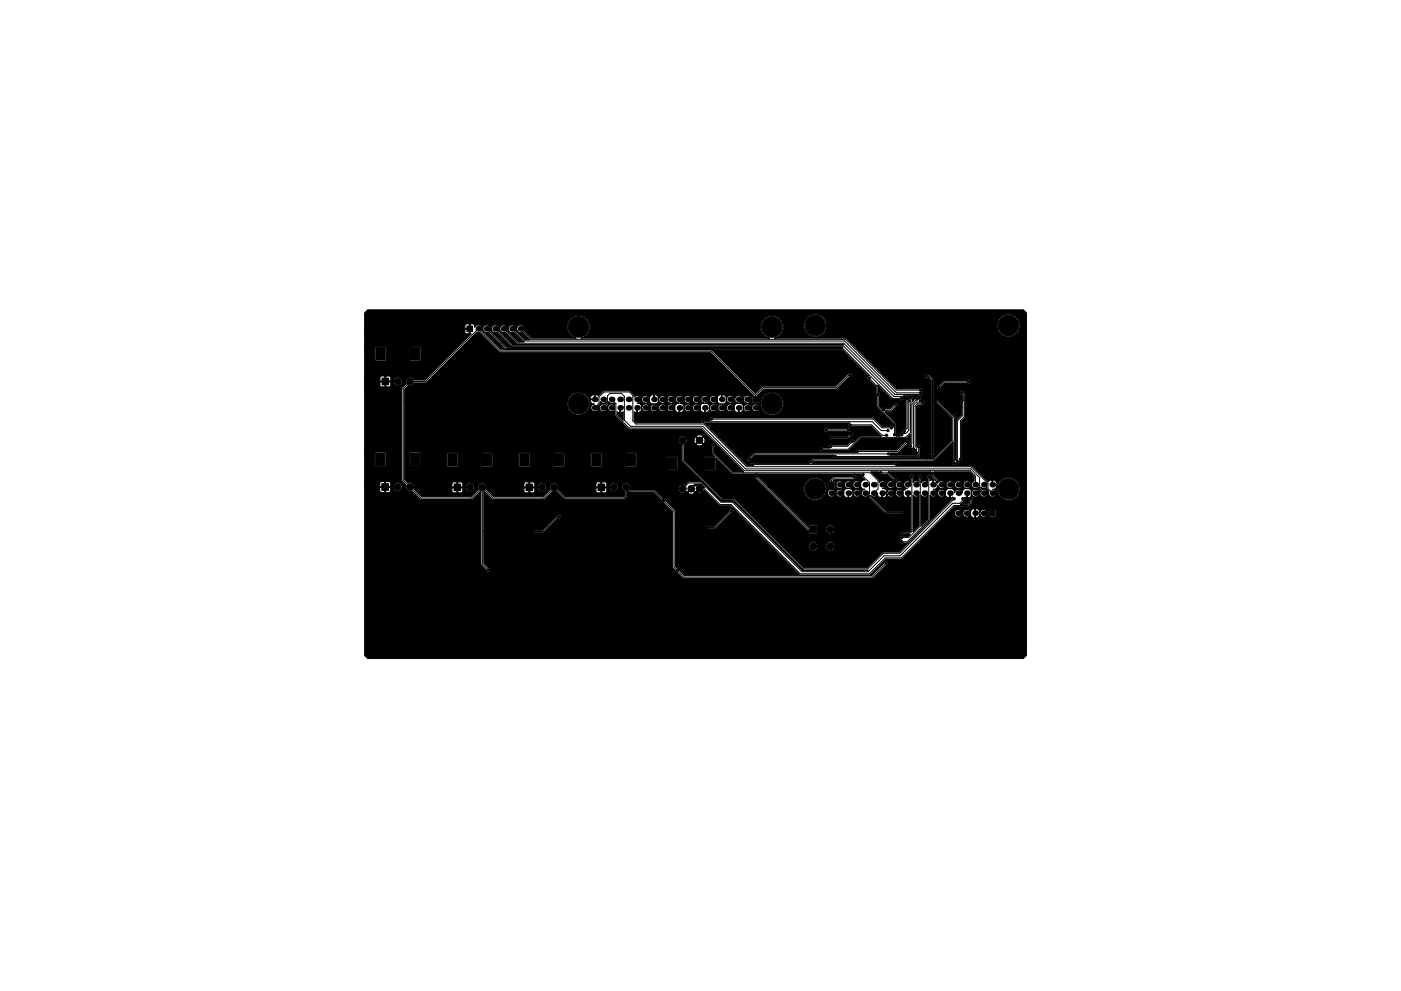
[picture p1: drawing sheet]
<svg xmlns="http://www.w3.org/2000/svg" width="420mm" height="297mm" viewBox="0 0 420 297" stroke-linecap="round" stroke-linejoin="round" font-family="sans-serif">
<g fill="#000" stroke="#000" stroke-width=".3">
<path d="M140 97.7h1.7v1.7h-1.7zM109.3 93.8l1-.9h196.6l.9 .9v102.7l-.9 .9h-196.6l-1-.9v-50.2h4.6v.8l.5 .5 1-.1v-1.4h.2l.2 1.5 1.1-.1 .2-.4v-.8l-.1-.2-7.7 .2v-1.4h4.6l.1 1h1.4v-1.4h.2v1.4l2.4-.2v.5a1.3 1.3 0 0 0 2 .9 1.3 1.3 0 0 0 0-2.2 1.3 1.3 0 0 0-2 .8h-.9v-.8l-.5-.5-1 .1-1.2-.1-.5 .5h-4.6v-9.1h3.1v3.8l.1 .2h3l.2-.2v-3.8l-.1-.3-6.3 .3v-19.3h11.2v27.4l1.3 1.5a1.27 1.27 0 0 0 .3 1.5 1.27 1.27 0 0 0 1.4 .2l2.8 2.6h15.1l2.8-2.4v21.7l1.7 2a.63 .63 0 0 0 .7 .5 .63 .63 0 0 0 .5-.7 .63 .63 0 0 0-.6-.6l-1.4-1.3v-9.7h14.9l.1 .5 .4 .2 .6-.2h1.8l4.4-4.3a.65 .65 0 0 0 1-.1 .65 .65 0 0 0-.2-.9 .65 .65 0 0 0-.9 .2l-4.5 4.4h-1.6l-.6-.3-.5 .5h-14.9v-11.9l2.8 2.5h15.1l2.7-2.6h1.2l2.5 2.4h17.8l1-.8v-1.5l.3-.1 .3 .2h7.1l2.5 2.5 .1 .5 .5 .2 2.7 2.8v16.6l.8 1.3 2.6 2.1h56.5l4.2-4a.63 .63 0 0 0 .6-.6 .63 .63 0 0 0-.6-.7 .63 .63 0 0 0-.6 .7l-3.8 3.8h-56.1l-1.6-1.6-.1-.4-1-.7v-11.9h9.4l.1 .5 .4 .2 .6-.2h1.4l4.8-4.9h.3a.63 .63 0 0 0 .5-.7 .63 .63 0 0 0-.8-.5 .63 .63 0 0 0-.5 .7l-4.6 4.7h-1.1l-.6-.3-.5 .5h-9.4v-5l-3-3-.2-.5-.5-.1-2.6-2.6-7.3-.1a1.3 1.3 0 0 0-.6-1.8 1.3 1.3 0 0 0-1.8 .7 1.3 1.3 0 0 0 .9 1.7v1.2l-.4 .4h-17.6l-2.1-2.2 .1-.3h11.2v.8l.5 .5 1-.1v-1.4h.3l.1 1.5 1.1-.1 .3-.4v-.8l-.2-.2-14.3 .1a1.25 1.25 0 0 0-.6-1.3h11.8l.2 1h1.3v-1.4h.3v1.4l2.3-.2a1.3 1.3 0 0 0 1.5 1.6 1.3 1.3 0 0 0 .9-2 1.3 1.3 0 0 0-2.2 0l-.2 .4h-.9l.1-.8-.5-.5-1 .1-1.3-.1-.5 .5h-11.8a1.28 1.28 0 0 0-1.5 .1 1.28 1.28 0 0 0-.3 1.5l-2.3 2.3h-14.7l-2.3-2.3 .1-.2h11.2v.8l.5 .5 1-.1v-1.4h.3l.1 1.5 1.1-.1 .3-.4v-.8l-.2-.2-14.3 .2a1.25 1.25 0 0 0-.6-1.4h11.8l.2 1h1.3v-1.4h.3v1.4l2.3-.2a1.3 1.3 0 0 0 1.6 1.6 1.3 1.3 0 0 0 .8-2 1.3 1.3 0 0 0-2.2 0l-.2 .4h-.8v-.8l-.5-.5-1 .1-1.3-.1-.5 .5h-11.8a1.28 1.28 0 0 0-1.5 .1 1.28 1.28 0 0 0-.3 1.5l-2.2 2.3h-14.8l-2.3-2.4v-.1h11.3v.8l.5 .5 1-.1v-1.4h.3l.1 1.5 1.1-.1 .3-.4v-.8l-.2-.2-14.4 .2a1.21 1.21 0 0 0-.4-1.4h11.7l.2 1h1.3v-1.4h.3v1.4l2.3-.2a1.3 1.3 0 0 0 1.6 1.6 1.3 1.3 0 0 0 .8-2 1.3 1.3 0 0 0-2.2 0l-.2 .4h-.8v-.8l-.5-.5-1 .1-1.3-.1-.5 .5-13-.2-1.1-1.1v-7.9h1.4v3.8l.3 .2h3v-3.9h7.9v3.8l.3 .2h3l.1-4h7v3.8l.3 .2h3l.1-4h7.8v3.8l.3 .2h3l.1-4h7v3.8l.3 .2h3l.1-4h7.8v3.8l.3 .2h3l.1-4h7v3.8l.2 .2h3.1l.1-2.7h8.9v3.6l.3 .3 3-.1 .1-3.8-.3-.3h-2.8l-.3 .3h-8.9v-1.3l-.3-.3h-2.8l-.3 .3h-7l-.3-.3h-2.8l-.3 .3h-7.8l-.3-.3h-2.8l-.3 .3h-7l-.3-.3h-2.8l-.3 .3h-7.8l-.3-.3h-2.8l-.3 .3h-7l-.3-.3h-2.8l-.3 .3h-7.9l-.3-.4h-2.7l-.3 .3h-1.4v-4.1h82.1a1.57 1.57 0 0 0 .9 1.7l.1 4.9 11.8 11.7 3.7 .1 20.7 20.7 19.6 .1-19.7 .1-20.7-20.7-3.5-.1-5.8-5.8h-4.1l-1 .9a1.32 1.32 0 0 0-2 1 1.32 1.32 0 0 0 1.8 1.3h1l.1 .3a1.26 1.26 0 0 0 1.9-.3l-1-.9-1 .9h-1l.5-.3 .3 .2 2.2-2.2-.1-.2h2.1l1 1.1-.3-.1a1.28 1.28 0 0 0-1-.9 1.28 1.28 0 0 0-1.3 .5l-.3-.2-.9 1 .9 1 .3-.2a1.31 1.31 0 0 0 1.3 .5 1.31 1.31 0 0 0 1-1l4.8 4.8h3.3l20.9 20.8 20.9-.1 4.7-4.7 5-.1 13.6-13.7h2l.1 .5a1.16 1.16 0 0 0 1.3 .6 1.16 1.16 0 0 0 .9-1.1h.3l.1 .5a1.21 1.21 0 0 0 1.2 .7 1.21 1.21 0 0 0 1-1 .99 .99 0 0 0 1.2 1.2v-2.7h.3v2.7l.2 .1a1.12 1.12 0 0 0 1-1.3 1.17 1.17 0 0 0 1.6 .9 1.17 1.17 0 0 0 .4-1.9h.6v1.7l.2 .2 1.8 .1 .2-.2 .1-1.8-.2-.3h-1.8l-.3 .3h-.6a1.21 1.21 0 0 0-2 .7 1.07 1.07 0 0 0-1.5-1.2 1.08 1.08 0 0 0-1.3 1v.2a1.14 1.14 0 0 0-1.2-1 1.14 1.14 0 0 0-1 1.1h-.3l-.1-.4a1.16 1.16 0 0 0-1.2-.7 1.16 1.16 0 0 0-1 1.1h-2l2-1.9h4.2l1.1-1.1 .4-1.5-.3-.4-.6-.1 .4-.6-.1-.3a1.19 1.19 0 0 0 1.8 .9 1.19 1.19 0 0 0 0-2 1.19 1.19 0 0 0-1.8 .9 .99 .99 0 0 0-1.2-1.2 1.17 1.17 0 0 0 1.1-1.5 1.17 1.17 0 0 0-1.7-.7 1.17 1.17 0 0 0-.3 1.8l.7 .4-.3-.1a1.12 1.12 0 0 0-.9 1.3 1.24 1.24 0 0 0-1.3-1 1.24 1.24 0 0 0-1.2 1 .99 .99 0 0 0-1.2-1.2l.7-.4 .3-.8h.3a1.15 1.15 0 0 0 1.6 1 1.15 1.15 0 0 0 .4-1.8 1.15 1.15 0 0 0-1.9 .3l-.1 .5h-.3a1.17 1.17 0 0 0-1.1-1.1 1.17 1.17 0 0 0-1.2 1.1 1.17 1.17 0 0 0 1.1 1.2 1.08 1.08 0 0 0-1.3 1v.2a1.14 1.14 0 0 0-1.8-.9 1.14 1.14 0 0 0 0 2 1.14 1.14 0 0 0 1.8-.9v.3a1.08 1.08 0 0 0 1.3 .9v-1.4h.2v1.4l.3 .2 .5-.3-.3 .6-15.8 15.9h-4.9l-4.7 4.7h-19l-6.7-6.7h8.1v.5a1.36 1.36 0 0 0 1.6 1.1 1.36 1.36 0 0 0 1.1-1.6h2.4v.5a1.36 1.36 0 0 0 2.1 .9 1.36 1.36 0 0 0 0-2.3 1.36 1.36 0 0 0-2.1 .9h-2.4l-.2-.5a1.36 1.36 0 0 0-1.4-.6 1.36 1.36 0 0 0-1.1 1.1h-8.1l-14-14-3.7-.1-6.8-6.8h16.3l.1 .5 16.2 16 .1 .8 2.4 .1 .2-1.6h2.4a1.36 1.36 0 0 0 1.6 1.6 1.36 1.36 0 0 0 .9-2.1 1.36 1.36 0 0 0-2.3 0l-.2 .5h-2.4l-.2-1.1h-2.2l-.2 .2-.1 .6-12.1-12.2h10.7v1.3a3.4 3.4 0 0 0 3 2.8 3.4 3.4 0 0 0 3.5-2.2h.6l.1 .5a1.16 1.16 0 0 0 1.3 .6 1.16 1.16 0 0 0 .9-1.1h.2l.1 .5a1.21 1.21 0 0 0 1.3 .6 1.21 1.21 0 0 0 1-1 .99 .99 0 0 0 1.2 1.2v-1.4h.2v1.4l.3 .2a1.12 1.12 0 0 0 .9-1.4 1.19 1.19 0 0 0 1.9 .9 1.19 1.19 0 0 0 0-2 1.19 1.19 0 0 0-1.9 .9 .99 .99 0 0 0-1.2-1.2 1.17 1.17 0 0 0 1.1-1.5 1.17 1.17 0 0 0-1.7-.7 1.17 1.17 0 0 0-.3 1.8l.7 .4-.2-.1a1.12 1.12 0 0 0-1 1.3 1.19 1.19 0 0 0-1.2-1 1.19 1.19 0 0 0-1.2 1.1h-.2l-.1-.4a1.16 1.16 0 0 0-1.3-.7 1.16 1.16 0 0 0-.9 1.1h-.6l.2-.6v-1.3l-.7-1.5h1.1v1.7l.2 .3h1.9l.2-1.1h.2a1.15 1.15 0 0 0 1.6 1 1.15 1.15 0 0 0 .4-1.8 1.15 1.15 0 0 0-1.9 .3l-.1 .5h-.2v-1l-.6-.2 .5-.4 5.7-.1a.8 .8 0 0 0 .7-.5 .8 .8 0 0 0-.1-.9h-.7l-.3 .6h-5.6l-1.2 1.3-.5 .1-.2 .2h-1.1l-.7-.7a3.4 3.4 0 0 0-5.3 2.2h-10.7l-3-3a.63 .63 0 0 0-.4-.8 .63 .63 0 0 0-.8 .5h-16.3l-4.8-4.7v-4.7l3.7-.1 .1 .3a1.26 1.26 0 0 0 1.9-.3l-1-.9-1 .9h-3.5l.6-.4 .2-1h2l.1 .7 .4 .6 1-1h.4l.9 1 .3-.1a1.26 1.26 0 0 0-.3-1.9l-.9 1h-.4l-1-1-.2 .1-.3 .6h-2l-.8-.9h3.5l1 1 1-1a1.17 1.17 0 0 0-2 0l-3.8-.1a1.3 1.3 0 0 0-1.5 1h-82.1v-11.4h48.7v1.4a3.4 3.4 0 0 0 4.6 2.5 3.4 3.4 0 0 0 1.8-4.9h.4l.1 .3h1.2v-1.2a1.08 1.08 0 0 0-1.3 .9h-.4l-.1-.2a3.4 3.4 0 0 0-3.6-1.5 3.4 3.4 0 0 0-2.7 2.7h-48.7v-3.7l1.1-1.1a1.23 1.23 0 0 0 1.8-.7l3.6-.2 15.1-15h.9l6.2 6.1h63.1l12.8 12.9-.5 .1 .1 2.1h1.9l.3-.5h.3a3.4 3.4 0 0 0 4.1 4.1 3.4 3.4 0 0 0 2.2-5.3 3.4 3.4 0 0 0-5.8 0l-.5 1.2h-.3l-.1-1.6-.6-.1 2-2h21.8l3.6-3.6a.65 .65 0 0 0 .9-.2 .65 .65 0 0 0-.1-.8 .65 .65 0 0 0-.9 .1l-3.8 3.7h-21.7l-2.3 2.1-13.1-13-63.2-.1-5.8-5.8 .1-.4h.2l.1 .4a1.82 1.82 0 0 0 1.7 .7l5.3 5.1h100.7l7.9 7.9a.63 .63 0 0 0-.5 .8 .63 .63 0 0 0 .8 .5l1.8 1.8v2l.3 .9v3.2l5 5.1v1l-.4-.4-.7 .3h-2.1l-2.8-2.6h-48a.63 .63 0 0 0-.9-.2 .63 .63 0 0 0-.1 .9h-1.6l-.1-.1a.63 .63 0 0 0-.8 0 .63 .63 0 0 0-.1 .8h-19.4l-.8-.7v-2.6l.6 .3 .2-.1v-1.5h.3v1.5l.2 .1a1.12 1.12 0 0 0 1-1.3 1.19 1.19 0 0 0 1.8 .9 1.19 1.19 0 0 0 0-2.1 1.19 1.19 0 0 0-1.8 .9 .99 .99 0 0 0-1.2-1.2l.7-.4 .3-.8h.2a1.19 1.19 0 0 0 1.2 1.1 1.19 1.19 0 0 0 1.2-1 .99 .99 0 0 0 1.2 1.2 1.17 1.17 0 0 0-1.1 1.2 1.17 1.17 0 0 0 1.2 1.2 1.17 1.17 0 0 0 1.2-1.2h.2l.1 .5a1.16 1.16 0 0 0 1.3 .7 1.16 1.16 0 0 0 .9-1.2h.3l.1 .5a1.21 1.21 0 0 0 1.2 .7 1.21 1.21 0 0 0 1-1 .99 .99 0 0 0 1.2 1.2v-1.5h.3v1.5l.2 .1a1.12 1.12 0 0 0 1-1.3 1.19 1.19 0 0 0 1.2 1 1.19 1.19 0 0 0 1.2-1.2h.2l.1 .5a1.21 1.21 0 0 0 1.2 .7 1.21 1.21 0 0 0 1.1-1 .99 .99 0 0 0 1.2 1.2l-.1-1.5h.3v1.5l.2 .1a1.12 1.12 0 0 0 1-1.3 1.19 1.19 0 0 0 1.8 .9 1.19 1.19 0 0 0 0-2.1 1.19 1.19 0 0 0-1.8 .9 .99 .99 0 0 0-1.2-1.2l.7-.4 .3-.8h.3a1.19 1.19 0 0 0 1.1 1.1 1.19 1.19 0 0 0 1.2-1 .99 .99 0 0 0 1.2 1.2 1.17 1.17 0 0 0-1 1.2 1.17 1.17 0 0 0 1.1 1.2 1.17 1.17 0 0 0 1.2-1.2h.2l.1 .5a1.21 1.21 0 0 0 1.3 .7 1.21 1.21 0 0 0 1-1 .99 .99 0 0 0 1.2 1.2v-1.5h.3v1.5l.2 .1a1.12 1.12 0 0 0 1-1.3 1.19 1.19 0 0 0 1.2 1 1.19 1.19 0 0 0 1.1-1.2h.3l.1 .5a1.15 1.15 0 0 0 1.8 .4 1.15 1.15 0 0 0-.3-1.9 1.15 1.15 0 0 0-1.6 1h-.3l-.1-.4a1.21 1.21 0 0 0-1.2-.7 1.21 1.21 0 0 0-1 1 .99 .99 0 0 0-1.2-1.2l.7-.4 .3-.8h.2a1.15 1.15 0 0 0 1.6 1.1 1.15 1.15 0 0 0 .4-1.9 1.15 1.15 0 0 0-1.9 .4l-.1 .4h-.2a1.17 1.17 0 0 0-1.2-1.1 1.17 1.17 0 0 0-1.2 1.1 1.17 1.17 0 0 0 1.1 1.2 1.08 1.08 0 0 0-1.3 1v.2a1.14 1.14 0 0 0-1.2-1 1.14 1.14 0 0 0-1.1 1.1h-.2l-.3-.8-.7-.4a1.08 1.08 0 0 0 1.3-.9v-.3a1.14 1.14 0 0 0 1.7 .9 1.14 1.14 0 0 0 0-2 1.14 1.14 0 0 0-1.7 .9v-.3a1.08 1.08 0 0 0-1.3-.9v1.4l-.3 .1v-1.5l-.2-.1a1.12 1.12 0 0 0-1 1.3 1.19 1.19 0 0 0-1.2-1 1.19 1.19 0 0 0-1.1 1.1h-.3l-.1-.4a1.18 1.18 0 0 0-2-.2 1.18 1.18 0 0 0 .9 1.8 1.08 1.08 0 0 0-1.4 1l.1 .2a1.14 1.14 0 0 0-1.2-1 1.14 1.14 0 0 0-1.1 1.1h-.2l-.1-.4a1.21 1.21 0 0 0-1.3-.7 1.21 1.21 0 0 0-1 1 .99 .99 0 0 0-1.2-1.2l.7-.4 .3-.8h.2a1.15 1.15 0 0 0 1.2 1.1 1.15 1.15 0 0 0 1.2-1.1h.2l.1 .4a1.15 1.15 0 0 0 1.9 .4 1.15 1.15 0 0 0-.4-1.9 1.15 1.15 0 0 0-1.6 1.1h-.2l-.1-.4a1.16 1.16 0 0 0-1.3-.7 1.16 1.16 0 0 0-1 1.1h-.2l-.1-.4a1.18 1.18 0 0 0-2-.2 1.18 1.18 0 0 0 .8 1.8 1.08 1.08 0 0 0-1.3 1v.2a1.14 1.14 0 0 0-1.2-1 1.14 1.14 0 0 0-1 1.1h-.3l-.1-.4a1.16 1.16 0 0 0-1.2-.7 1.16 1.16 0 0 0-1 1.1h-.2l-.3-.8-.7-.4a1.08 1.08 0 0 0 1.3-.9v-.3a1.14 1.14 0 0 0 1.2 1 1.14 1.14 0 0 0 1-1.1h.3l.1 .4a1.15 1.15 0 0 0 1.8 .4 1.15 1.15 0 0 0-.3-1.9 1.15 1.15 0 0 0-1.6 1.1h-.3l-.1-.4a1.21 1.21 0 0 0-1.2-.7 1.21 1.21 0 0 0-1 1 .99 .99 0 0 0-1.2-1.2v1.4l-.3 .1v-1.5l-.2-.1a1.12 1.12 0 0 0-1 1.3 1.19 1.19 0 0 0-1.2-1 1.19 1.19 0 0 0-1.2 1.1h-.2l-.1-.4a1.15 1.15 0 0 0-2-.3v-.6l-1.2-1.2-7.8-.1-1.7 1.6-.7-.4-.2 .1v1.5l-1.5-.1a.99 .99 0 0 0 1.2 1.2 1.19 1.19 0 0 0-.9 1.5 1.19 1.19 0 0 0 1.5 .8 1.19 1.19 0 0 0 .7-1.6l.5-.6v-.7l.8 .4h.5l.5-.4v.4l-.5 .4a1.15 1.15 0 0 0-1.6 .9 1.15 1.15 0 0 0 1.4 1.3 1.15 1.15 0 0 0 .8-1.7l.6-.6v-.7l.5 .4 1-.1 .4 .4v.5l-.1-.2a1.15 1.15 0 0 0-1.7 .1 1.15 1.15 0 0 0 .1 1.6 1.15 1.15 0 0 0 1.7-.2l.1 1.7 4 4 21.8 .1 12.7 12.6h-3.2l-5.5-5.4v-1.9l.2-.2a.63 .63 0 0 0-.2-.9 .63 .63 0 0 0-.9 .2 .63 .63 0 0 0 .2 .9v2.1l.7 .8-2.9 .1-.1 3.8 .2 .2h3.1l.1-3.8 4.9 4.9h38.6l.1 .5 1.1 1.4a1.08 1.08 0 0 0-1.3 .9v.2a1.14 1.14 0 0 0-1.8-.8 1.14 1.14 0 0 0 0 1.9 1.14 1.14 0 0 0 1.8-.8v.2a1.08 1.08 0 0 0 1.3 1 1.17 1.17 0 0 0-.9 1.7 1.17 1.17 0 0 0 1.9 .2l.1 .5 5 5h4.3l.1 .2a.63 .63 0 0 0 .9-.2 .63 .63 0 0 0-.2-.9 .63 .63 0 0 0-.8 .2h-4l-4.7-4.8 .1 .1a1.22 1.22 0 0 0 2.1-.7 .99 .99 0 0 0 1.2 1.2l-.1-1.4h.3v1.4l.2 .2a1.12 1.12 0 0 0 1-1.4 1.19 1.19 0 0 0 1.8 .9 1.19 1.19 0 0 0 0-2 1.19 1.19 0 0 0-1.8 .9 .99 .99 0 0 0-1.2-1.2l.7-.4 .3-.8h.3a1.15 1.15 0 0 0 1.1 1.1 1.15 1.15 0 0 0 1.2-1.1h.2l.1 .4a1.15 1.15 0 0 0 1.9 .4 1.15 1.15 0 0 0-.4-1.9 1.15 1.15 0 0 0-1.6 1.1h-.2l-.1-.5a1.16 1.16 0 0 0-1.3-.6 1.16 1.16 0 0 0-.9 1.1h-.3l-.1-.5a1.15 1.15 0 0 0-1.9-.2l-.1-.8-2.3-2.4h2.2l.1 .7 .4 .2 .6-.2h1.4l1.8 1.7v.3a.63 .63 0 0 0 .7 .5 .63 .63 0 0 0 .5-.8 .63 .63 0 0 0-.7-.5l-1.9-1.9h12.8l-.2 .6 .3 .7 1.3 1.3h-.7v1.4h-.2v-1.4l-.2-.2-.6 .4v-.7a.63 .63 0 0 0 .1-1 .63 .63 0 0 0-.9 0 .63 .63 0 0 0 .1 1v1.1l-.5-.4-.5-.1-.8 .5 .1-1.3a.63 .63 0 0 0-.1-.9 .63 .63 0 0 0-.9 .2 .63 .63 0 0 0 .1 .9v1.1l-.4-.4-.6-.1-.8 .5v-1.4l.2-.1a.64 .64 0 0 0-.2-.9 .64 .64 0 0 0-.9 .2 .64 .64 0 0 0 .2 .9v1.3l-.1-.1a1.18 1.18 0 0 0-1.9 .3 1.18 1.18 0 0 0 1 1.7 1.08 1.08 0 0 0-1.3 1v.2a1.14 1.14 0 0 0-1.8-.9 1.14 1.14 0 0 0 0 2 1.14 1.14 0 0 0 1.8-.9v.3a1.08 1.08 0 0 0 1.3 .9v-1.4h.2v1.4l.3 .2 .5-.3v10.1l-.4 .4h-1.8a.63 .63 0 0 0-1-.1 .63 .63 0 0 0 0 1 .63 .63 0 0 0 1-.2h2l-.5 .6h-1.5a.63 .63 0 0 0-1.1 0 .63 .63 0 0 0 .5 1 .63 .63 0 0 0-.4 .9 .63 .63 0 0 0 1 0l1.5-.1 6.5-6.5v-7.6l.1 .1a1.18 1.18 0 0 0 1.9-.3 1.18 1.18 0 0 0-1-1.7 1.08 1.08 0 0 0 1.4-1l-.1-.2a1.14 1.14 0 0 0 1.5 1 1.14 1.14 0 0 0 .7-1.6 1.14 1.14 0 0 0-1.7-.4l-1.7-2 .3-.4-.2-.6h10.7l1.4 1.4v1.4a1.14 1.14 0 0 0-.6 1.7 1.14 1.14 0 0 0 1.8 .1v.7l.6 .5a1.14 1.14 0 0 0 .5 1.7 1.14 1.14 0 0 0 1.5-.8 1.14 1.14 0 0 0-1.1-1.4l-.4 .1-.4-.4v-.5l.8 .5 .6-.1 .4-.3 .1 .7 .5 .5a1.18 1.18 0 0 0 .6 1.7 1.18 1.18 0 0 0 1.6-.8 1.18 1.18 0 0 0-1-1.5l.7-.1 .7-.6v1.3a3.4 3.4 0 0 0 5.3 2.2 3.4 3.4 0 0 0 0-5.7 3.4 3.4 0 0 0-5.3 2.2h-.2v-.5h-1.4v-1.4h.2v1.1h1.2a1.07 1.07 0 0 0-1.4-1.1h-.7l-.4 .5-5.1-5h-21.9v-.6l-.4-.3-.7 .3h-24.6l.3-.7h36l5.9-5.7v5.9a.63 .63 0 0 0 0 1 .63 .63 0 0 0 1-.5l.6-.1 .2-.6a.63 .63 0 0 0 .9-.2 .63 .63 0 0 0-.2-.9v-10.9l1.2-1.3v-6.4l-.5-.7a.63 .63 0 0 0-.6-.7 .63 .63 0 0 0-.7 .7 .63 .63 0 0 0 .7 .5l.4 .4v1.5a.63 .63 0 0 0-1.1 .1 .63 .63 0 0 0 .6 .9v3.1l-1.6 1.8v11.7l-.2 .2v-12.9l.2-.2a.63 .63 0 0 0-.3-.9 .63 .63 0 0 0-.9 .5l-4.3-4.3v-.3a.63 .63 0 0 0-.8-.5 .63 .63 0 0 0-.5 .8 .63 .63 0 0 0 .8 .5l4.6 4.6v6.7l-5.5 5.5h-36.1l-1.1 .6 .1 .8h-16.6a.62 .62 0 0 0-.8-.1 .62 .62 0 0 0-.3 .7h-1.1l-8.5-8.5h32.9l.1 .5 .7 .3 .4-.3h4.8l1-.7a.63 .63 0 0 0 .5-.7 .63 .63 0 0 0-.7-.5 .63 .63 0 0 0-.5 .7l-.5 .5h-4.6l-.7-.3-.5 .5h-32.9l-2.2-2.2h33.8l.1 .4 .4 .3 .6-.3h5.8l.2 .2a.63 .63 0 0 0 .9-.2 .63 .63 0 0 0-.2-.8 .63 .63 0 0 0-.9 .1h-5.8l-.6-.2-.5 .5h-33.8l-2-2 43.5-.1a.63 .63 0 0 0-.4 1 .63 .63 0 0 0 1.1 0h5.8l3 3h-6.4l-1.7 1.6a.63 .63 0 0 0-.7-.5 .63 .63 0 0 0-.5 .7l-.9 .9h-4.4a.63 .63 0 0 0-1-.1 .63 .63 0 0 0 .1 1h-1.9l-.2-.2a.63 .63 0 0 0-.8 .2 .63 .63 0 0 0 .1 .9 .63 .63 0 0 0 .9-.2h7.6l3.6-3.5h13.5l1.5-1.4v2.6l-.3 .3a.71 .71 0 0 0-.3 .9 .71 .71 0 0 0 .9 .4 .62 .62 0 0 0 .3 .8 .62 .62 0 0 0 .8-.4l-.2 1.2 .2 .4h.7l-.2 .2h-8.1l.1-.7 2.3-.1 3-2.8a.63 .63 0 0 0 .5-.7 .63 .63 0 0 0-.7-.5 .63 .63 0 0 0-.5 .6l-2.6 2.6h-11.4a.63 .63 0 0 0-.9-.1 .63 .63 0 0 0-.1 .9h-30.3l-1.7 1.3a.63 .63 0 0 0-.5 .8 .63 .63 0 0 0 .7 .5 .63 .63 0 0 0 .5-.8l1.1-1.1h23.7a.63 .63 0 0 0 0 .9 .63 .63 0 0 0 .9-.1h24.2l.6-.6 .1-2.2 .1-.2a.63 .63 0 0 0-.2-.9 .63 .63 0 0 0-.9 .4l-.1-11.8 .5-.5h1.2a.68 .68 0 0 0 .9-.6 .68 .68 0 0 0-.7-.7l-.3-.4h-.7v-.2a.63 .63 0 0 0-.7-.5 .63 .63 0 0 0-.6 .6 .63 .63 0 0 0-.6-.5 .63 .63 0 0 0-.6 .5l-.3-.1a.72 .72 0 0 0-.5-.6 .72 .72 0 0 0-.7 .2v-.5h3.8a.66 .66 0 0 0 .9 .5 .66 .66 0 0 0 .2-1v-.8a.63 .63 0 0 0-.1-.9 .63 .63 0 0 0-.9 .2h-6.7l-3.9-3.9h12.3l.3 .6 .4 .1 .5-.3 .8 .9v22.1l-.2 .2a.63 .63 0 0 0 .2 .9 .63 .63 0 0 0 .9-.2 .63 .63 0 0 0-.2-.9v-20.1h.9a.63 .63 0 0 0 .6 .8 .63 .63 0 0 0 .7-.8l1.1-1.2h6.7a.64 .64 0 0 0 1 .1 .64 .64 0 0 0 0-.9 .64 .64 0 0 0-1 .1h-6.8l-2.3 1.9h-.9v-2.3l-1.1-1.2-.9-.3h-.4l-.3 .5h-12.3l-11.3-11.3h-21.5l1.2-.5a3.3 3.3 0 0 0 1.3-4h6.4v1.3a3.4 3.4 0 0 0 4 2.7 3.4 3.4 0 0 0 2.7-4h51.3v1.3a3.4 3.4 0 0 0 5.3 2.2 3.4 3.4 0 0 0 0-5.7 3.4 3.4 0 0 0-5.3 2.2h-51.3l-.5-1.3a3.4 3.4 0 0 0-3.5-1.4 3.4 3.4 0 0 0-2.7 2.7h-6.4l-.3-.8a3.4 3.4 0 0 0-5.8 0 3.4 3.4 0 0 0 2.2 5.3h-56.6l1.2-.5a3.4 3.4 0 0 0 .4-5.5 3.4 3.4 0 0 0-5.4 1 3.4 3.4 0 0 0 2.4 5h-13.4l-2.2-2.2a1.14 1.14 0 0 0-.5-1.7 1.14 1.14 0 0 0-1.6 .8 1.14 1.14 0 0 0 1.1 1.4l.4-.1 2.3 2.3h-1.5l-2.8-2.9a1.15 1.15 0 0 0-.9-1.6 1.15 1.15 0 0 0-1.2 1.3 1.15 1.15 0 0 0 1.6 .9l3 2.9h-1.6l-3.4-3.3a1.14 1.14 0 0 0-.5-1.7 1.14 1.14 0 0 0-1.5 .8 1.14 1.14 0 0 0 1.1 1.4l.4-.1 3.8 3.6 97.5 .1h-99.2l-4.1-4.1a1.18 1.18 0 0 0-1.1-1.8 1.18 1.18 0 0 0-.8 2l.7 .3 .6-.1 4.6 4.4 99.2 .1h-100.8l-5-5a1.18 1.18 0 0 0-.7-1.6 1.18 1.18 0 0 0-1.5 1.1h-.2l-.1-.5a1.16 1.16 0 0 0-1.1-.7 1.16 1.16 0 0 0-1 .7l-.3-.9h-1.1v2.7l.3 .1-13.8 13.9h-3.2l-.1-.3a1.37 1.37 0 0 0-1.8-.4 1.37 1.37 0 0 0-.6 1.8l-1.3 1.5h-11.2v-1.9h4.6v.9l.3 .4 1.1 .1 .1-1.5h.3l.2 1.5h.8l.5-.5-.2-1-7.7 .1v-1.4h4.6l.2 1h1.3v-1.3h.3v1.3l2.3-.1a1.3 1.3 0 0 0 1.6 1.5 1.3 1.3 0 0 0 .8-2 1.3 1.3 0 0 0-2.2 0l-.2 .5h-.8v-.9l-.5-.5-1 .2-1.3-.2-.5 .5h-4.6v-9.1h3.1v3.8l.3 .3 3-.1 .1-4h7l.1 4 3 .1 .3-.3v-3.9l-.3-.2h-2.8l-.3 .3h-7l-.3-.3h-2.8l-.3 .3h-3.1v-5.3h30.1v.7l.3 .4 .9 .1 .2-1.3-1.4 .1h-30.1v-1.2h30.1l.2 .8h1.2v-1.2l-.9-.1-.5 .5h-30.1zM112.7 104.1h2.8v3.8h-2.8zM114.6 113.3h2v2h-2zM123.1 104.1h2.8v3.8h-2.8zM225.8 118.9h1.7v1.7h-1.7zM263.2 115.4l4.4 4.3 2.2 .1 .7 .2 .5-.6 .7-.2v9.1l-1.1 .7v.6a.65 .65 0 0 0-.7 .4 .65 .65 0 0 0 .1 .7h-1.3l.2-.5-.3-.4v-3.1l-3.2-3.3h1.8l1.5-1.5a.63 .63 0 0 0 .7-.6 .63 .63 0 0 0-.7-.6 .63 .63 0 0 0-.6 .6l-1.2 1.3h-1.3l-.5-.5-.7 .4-.8-.8v-3l.3-.6-.6-.5zM112.7 135.8h2.8v3.8h-2.8zM123.1 135.8h2.7v3.8h-2.7zM134.3 135.9h2.8v3.8h-2.8zM144.7 135.9h2.8v3.8h-2.8zM155.9 135.9h2.8v3.8h-2.8z"/>
<path d="M166.3 135.9h2.8v3.8h-2.8zM177.5 135.9h2.8v3.8h-2.8zM185.9 122.1h.2v1.5l.2 .1 .6-.3v2.6l-1.8-1.8v-.8l.5 .3 .3-.1zM187.9 135.9h2.8v3.8h-2.8zM114.5 145h2v2h-2zM136.2 145.1h2v2h-2zM157.8 145.1h1.9v2h-1.9zM179.3 145.1h2v2h-2zM200.2 137.2h2.8v3.6h-2.8zM211.6 137.2h2.8v3.6h-2.8zM242.8 157.6h2.1v2.1h-2.1zM248.5 144.4h1.7v1.7h-1.7z"/>
<path d="M259.4 145.1h.2v.3h-.2zM273.8 148.5l.8 .4h.6l.4-.4v9l-1.8 1.9zM276.4 148.5l.8 .4h.5l.5-.4v7.3l-1.8 1.8zM289.8 147.7h.3v1.4h.6l.2 1.3-.8 .8h-2.1l1.3-1.4v-.7h.6zM296.7 153h1.7v1.7h-1.7z"/>
<circle cx="114.3" cy="96.5" r=".34"/>
<circle cx="130.8" cy="97.2" r=".34"/>
<circle cx="166.5" cy="96.5" r=".34"/>
<circle cx="173.5" cy="98" r="3.1"/>
<circle cx="184.8" cy="98.5" r=".34"/>
<circle cx="191" cy="98.5" r=".34"/>
<circle cx="203.3" cy="98.9" r=".34"/>
<circle cx="211.8" cy="98.2" r=".34"/>
<circle cx="218.1" cy="98.9" r=".34"/>
<circle cx="222.7" cy="98.9" r=".34"/>
<circle cx="231.5" cy="98" r="3.1"/>
<circle cx="244.5" cy="97.6" r="3.1"/>
<circle cx="258" cy="97.8" r=".34"/>
<circle cx="271.4" cy="98.4" r=".34"/>
<circle cx="277.2" cy="98.9" r=".34"/>
<circle cx="288.5" cy="97.8" r=".34"/>
<circle cx="302.5" cy="97.6" r="3.1"/>
<circle cx="118.1" cy="103.2" r=".34"/>
<circle cx="119.3" cy="114.3" r="1"/>
<circle cx="123.1" cy="114.3" r="1"/>
<circle cx="129.1" cy="103.5" r=".34"/>
<circle cx="139" cy="118.1" r=".34"/>
<circle cx="142.4" cy="106.9" r=".34"/>
<circle cx="142.6" cy="113.3" r=".34"/>
<circle cx="148" cy="118.4" r=".34"/>
<circle cx="150.9" cy="107.1" r=".34"/>
<circle cx="154.7" cy="109.2" r=".34"/>
<circle cx="158.5" cy="118.4" r=".34"/>
<circle cx="166.2" cy="110.1" r=".34"/>
<circle cx="167" cy="116.9" r=".34"/>
<circle cx="173.2" cy="114.9" r=".34"/>
<circle cx="179.8" cy="111.2" r=".34"/>
<circle cx="183.5" cy="114.6" r=".34"/>
<circle cx="187.8" cy="109.3" r=".34"/>
<circle cx="194.2" cy="111.5" r=".34"/>
<circle cx="195.3" cy="115.3" r=".34"/>
<circle cx="197" cy="109.1" r=".34"/>
<circle cx="202.2" cy="114.8" r=".34"/>
<circle cx="203.3" cy="110.5" r=".34"/>
<circle cx="210.6" cy="114.9" r=".34"/>
<circle cx="210.7" cy="108.7" r=".34"/>
<circle cx="216.8" cy="114.7" r=".34"/>
<circle cx="223.2" cy="107.8" r=".34"/>
<circle cx="228.2" cy="108.9" r=".34"/>
<circle cx="238" cy="109.2" r=".34"/>
<circle cx="243.5" cy="114" r=".34"/>
<circle cx="247.8" cy="114.2" r=".34"/>
<circle cx="248" cy="110.5" r=".34"/>
<circle cx="248.3" cy="107.8" r=".34"/>
<circle cx="252.1" cy="109.9" r=".34"/>
<circle cx="254.9" cy="112.5" r=".34"/>
<circle cx="255.8" cy="114" r=".34"/>
<circle cx="256.8" cy="119.8" r=".34"/>
<circle cx="260.6" cy="113.4" r=".34"/>
<circle cx="260.8" cy="119.6" r=".34"/>
<circle cx="261.4" cy="105.6" r=".34"/>
<circle cx="263.3" cy="118.2" r=".34"/>
<circle cx="270" cy="110.8" r=".34"/>
<circle cx="270.1" cy="116.2" r=".34"/>
<circle cx="270.4" cy="119.4" r=".34"/>
<circle cx="270.8" cy="106.1" r=".34"/>
<circle cx="271.1" cy="118.8" r=".34"/>
<circle cx="272.2" cy="119.5" r=".34"/>
<circle cx="273.8" cy="119.7" r=".34"/>
<circle cx="273.9" cy="115.4" r=".34"/>
<circle cx="274.4" cy="118.9" r=".34"/>
<circle cx="275.1" cy="119.6" r=".34"/>
<circle cx="275.7" cy="115.8" r=".34"/>
<circle cx="276.1" cy="118.6" r=".34"/>
<circle cx="276.1" cy="116.9" r=".34"/>
<circle cx="276.1" cy="117.8" r=".34"/>
<circle cx="276.1" cy="111.3" r=".34"/>
<circle cx="277.9" cy="112.8" r=".34"/>
<circle cx="280.1" cy="109.8" r=".34"/>
<circle cx="281.5" cy="116.1" r=".34"/>
<circle cx="281.8" cy="117.3" r=".34"/>
<circle cx="282.5" cy="113.2" r=".34"/>
<circle cx="286.5" cy="107.8" r=".34"/>
<circle cx="288.4" cy="117.7" r=".34"/>
<circle cx="290.6" cy="114.5" r=".34"/>
<circle cx="291.3" cy="103.3" r=".34"/>
<circle cx="292.7" cy="109.4" r=".34"/>
<circle cx="297.9" cy="116.9" r=".34"/>
<circle cx="299.8" cy="105.7" r=".34"/>
<circle cx="303.2" cy="112.1" r=".34"/>
<circle cx="115.4" cy="124.6" r=".34"/>
<circle cx="124.1" cy="124.6" r=".34"/>
<circle cx="129.6" cy="135.4" r=".34"/>
<circle cx="130" cy="120.2" r=".34"/>
<circle cx="130.4" cy="125.9" r=".34"/>
<circle cx="141.3" cy="134" r=".34"/>
<circle cx="144.4" cy="126.9" r=".34"/>
<circle cx="150.5" cy="133.5" r=".34"/>
<circle cx="151.2" cy="123.8" r=".34"/>
<circle cx="157.1" cy="127.8" r=".34"/>
<circle cx="160.1" cy="133.7" r=".34"/>
<circle cx="163.4" cy="123.5" r=".34"/>
<circle cx="172" cy="127.4" r=".34"/>
<circle cx="173.4" cy="134.5" r=".34"/>
<circle cx="173.5" cy="121" r="3.1"/>
<circle cx="182.1" cy="127.4" r=".34"/>
<circle cx="184.7" cy="134" r=".34"/>
<circle cx="194.4" cy="125.2" r=".34"/>
<circle cx="194.8" cy="134" r=".34"/>
<circle cx="195.8" cy="138.9" r=".34"/>
<circle cx="201.9" cy="125.1" r=".34"/>
<circle cx="204.8" cy="132" r="1"/>
<circle cx="206.2" cy="125.1" r=".34"/>
<circle cx="209.8" cy="132" r="1"/>
<circle cx="210.8" cy="126.4" r=".34"/>
<circle cx="213.3" cy="125.6" r=".34"/>
<circle cx="213.9" cy="133.4" r=".34"/>
<circle cx="217.8" cy="129.1" r=".34"/>
<circle cx="222" cy="132.4" r=".34"/>
<circle cx="224.7" cy="137.6" r=".34"/>
<circle cx="225.7" cy="139.3" r=".34"/>
<circle cx="229.7" cy="134.4" r=".34"/>
<circle cx="231.5" cy="121" r="3.1"/>
<circle cx="234.6" cy="130.4" r=".34"/>
<circle cx="238.3" cy="129.2" r=".34"/>
<circle cx="238.4" cy="122.5" r=".34"/>
<circle cx="243.2" cy="138.5" r=".34"/>
<circle cx="246.4" cy="134.7" r=".34"/>
<circle cx="247.7" cy="128.9" r=".34"/>
<circle cx="249" cy="131.2" r=".34"/>
<circle cx="249.2" cy="133.8" r=".34"/>
<circle cx="250.3" cy="120.8" r=".34"/>
<circle cx="250.5" cy="136.8" r=".34"/>
<circle cx="253" cy="123.3" r=".34"/>
<circle cx="254.5" cy="128.9" r=".34"/>
<circle cx="255" cy="127.3" r=".34"/>
<circle cx="255.3" cy="130.2" r=".34"/>
<circle cx="255.6" cy="132.4" r=".34"/>
<circle cx="257.1" cy="135.3" r=".34"/>
<circle cx="258" cy="120.5" r=".34"/>
<circle cx="259.5" cy="120.4" r=".34"/>
<circle cx="265" cy="122.7" r=".34"/>
<circle cx="265.9" cy="130.5" r=".34"/>
<circle cx="266.3" cy="129.1" r=".34"/>
<circle cx="266.5" cy="136" r=".34"/>
<circle cx="267.3" cy="128.2" r=".34"/>
<circle cx="268.3" cy="130.3" r=".34"/>
<circle cx="268.7" cy="121.3" r=".34"/>
<circle cx="268.9" cy="139.3" r=".34"/>
<circle cx="270.1" cy="122.7" r=".34"/>
<circle cx="270.4" cy="130.3" r=".34"/>
<circle cx="271.1" cy="129.3" r=".34"/>
<circle cx="272.2" cy="132.3" r=".34"/>
<circle cx="272.8" cy="120.1" r=".34"/>
<circle cx="273" cy="133.8" r=".34"/>
<circle cx="273.9" cy="134.5" r=".34"/>
<circle cx="274.9" cy="135.7" r=".34"/>
<circle cx="275.5" cy="133.9" r=".34"/>
<circle cx="276" cy="120.2" r=".34"/>
<circle cx="276.8" cy="120.7" r=".34"/>
<circle cx="277.3" cy="133.1" r=".34"/>
<circle cx="277.7" cy="134.3" r=".34"/>
<circle cx="278.6" cy="133.1" r=".34"/>
<circle cx="279.7" cy="136.7" r=".34"/>
<circle cx="280.7" cy="120.1" r=".34"/>
<circle cx="280.9" cy="134.1" r=".34"/>
<circle cx="281.1" cy="132.7" r=".34"/>
<circle cx="283.9" cy="131.6" r=".34"/>
<circle cx="286.2" cy="124.6" r=".34"/>
<circle cx="286.2" cy="138.9" r=".34"/>
<circle cx="287.1" cy="138.3" r=".34"/>
<circle cx="288" cy="137.7" r=".34"/>
<circle cx="288.4" cy="120.6" r=".34"/>
<circle cx="292.3" cy="135.7" r=".34"/>
<circle cx="295" cy="127" r=".34"/>
<circle cx="296.1" cy="139.7" r=".34"/>
<circle cx="301.2" cy="122.8" r=".34"/>
<circle cx="301.5" cy="133.5" r=".34"/>
<circle cx="304.3" cy="127.4" r=".34"/>
<circle cx="112" cy="153" r=".34"/>
<circle cx="115.2" cy="150.5" r=".34"/>
<circle cx="116.4" cy="159.9" r=".34"/>
<circle cx="116.9" cy="141.4" r=".34"/>
<circle cx="118.6" cy="153.7" r=".34"/>
<circle cx="119.2" cy="146" r="1"/>
<circle cx="121.2" cy="150.6" r=".34"/>
<circle cx="123" cy="146" r="1"/>
<circle cx="125.5" cy="153.5" r=".34"/>
<circle cx="129.1" cy="142.8" r=".34"/>
<circle cx="132.1" cy="152.6" r=".34"/>
<circle cx="138" cy="154" r=".34"/>
<circle cx="140.5" cy="141.4" r=".34"/>
<circle cx="140.9" cy="146.1" r="1"/>
<circle cx="144.7" cy="146.1" r="1"/>
<circle cx="147.7" cy="159.2" r=".34"/>
<circle cx="148.4" cy="154.3" r=".34"/>
<circle cx="148.9" cy="144.2" r=".34"/>
<circle cx="150.5" cy="140.4" r=".34"/>
<circle cx="153.5" cy="146" r=".34"/>
<circle cx="155.6" cy="150.8" r=".34"/>
<circle cx="156" cy="154" r=".34"/>
<circle cx="160.6" cy="159.3" r=".34"/>
<circle cx="162.5" cy="146.1" r="1"/>
<circle cx="163.6" cy="154" r=".34"/>
<circle cx="164.7" cy="140.9" r=".34"/>
<circle cx="166.3" cy="146.1" r="1"/>
<circle cx="166.8" cy="150.8" r=".34"/>
<circle cx="167.8" cy="154.9" r=".34"/>
<circle cx="168.1" cy="159.4" r=".34"/>
<circle cx="172.3" cy="151.7" r=".34"/>
<circle cx="173.2" cy="144" r=".34"/>
<circle cx="174.2" cy="159.9" r=".34"/>
<circle cx="176.3" cy="154" r=".34"/>
<circle cx="180.3" cy="150.7" r=".34"/>
<circle cx="180.3" cy="144.2" r=".34"/>
<circle cx="181.6" cy="158.8" r=".34"/>
<circle cx="184" cy="142" r=".34"/>
<circle cx="184.1" cy="146.1" r="1"/>
<circle cx="186.1" cy="153.9" r=".34"/>
<circle cx="186.1" cy="158.8" r=".34"/>
<circle cx="187.8" cy="146.1" r="1"/>
<circle cx="188.6" cy="150.9" r=".34"/>
<circle cx="194.4" cy="145.8" r=".34"/>
<circle cx="196.5" cy="154.6" r=".34"/>
<circle cx="197.5" cy="157.5" r=".34"/>
<circle cx="199" cy="150" r=".34"/>
<circle cx="199.1" cy="154" r=".34"/>
<circle cx="204.8" cy="146.5" r="1"/>
<circle cx="205.7" cy="159.1" r=".34"/>
<circle cx="207.3" cy="146.5" r="1"/>
<circle cx="209.8" cy="146.5" r="1"/>
<circle cx="212.6" cy="158.1" r=".34"/>
<circle cx="219.5" cy="153" r=".34"/>
<circle cx="226.8" cy="142.7" r=".34"/>
<circle cx="227.4" cy="149.7" r=".34"/>
<circle cx="230.3" cy="156.6" r=".34"/>
<circle cx="233.7" cy="154.1" r=".34"/>
<circle cx="238.2" cy="149.1" r=".34"/>
<circle cx="244.5" cy="146.6" r="3.1"/>
<circle cx="248.9" cy="158.7" r="1.05"/>
<circle cx="255.1" cy="151.5" r=".34"/>
<circle cx="255.3" cy="153.5" r=".34"/>
<circle cx="256.3" cy="142.8" r=".34"/>
<circle cx="257.3" cy="150.7" r=".34"/>
<circle cx="257.6" cy="152.8" r=".34"/>
<circle cx="258.8" cy="142.3" r=".34"/>
<circle cx="259" cy="151.8" r=".34"/>
<circle cx="263.8" cy="154.6" r=".34"/>
<circle cx="264.1" cy="141.7" r=".34"/>
<circle cx="264.1" cy="149.4" r=".34"/>
<circle cx="264.5" cy="160" r=".34"/>
<circle cx="264.9" cy="150.7" r=".34"/>
<circle cx="266.4" cy="157.6" r=".34"/>
<circle cx="267.9" cy="151.3" r=".34"/>
<circle cx="268.4" cy="144" r=".34"/>
<circle cx="270.2" cy="157.5" r=".34"/>
<circle cx="270.3" cy="153.6" r=".34"/>
<circle cx="270.3" cy="159.9" r=".34"/>
<circle cx="271.2" cy="146.5" r=".34"/>
<circle cx="272.6" cy="149.3" r=".34"/>
<circle cx="273.5" cy="142.7" r=".34"/>
<circle cx="274.7" cy="153.6" r=".34"/>
<circle cx="276" cy="142.9" r=".34"/>
<circle cx="277.4" cy="153.3" r=".34"/>
<circle cx="278.5" cy="142.9" r=".34"/>
<circle cx="279.6" cy="141.9" r=".34"/>
<circle cx="280" cy="153.3" r=".34"/>
<circle cx="281.1" cy="144.5" r=".34"/>
<circle cx="283.8" cy="155.4" r=".34"/>
<circle cx="284.8" cy="149.3" r=".34"/>
<circle cx="286.2" cy="149.5" r=".34"/>
<circle cx="288.7" cy="149.5" r=".34"/>
<circle cx="290" cy="149.2" r=".34"/>
<circle cx="291.3" cy="149.4" r=".34"/>
<circle cx="294.3" cy="158.7" r=".34"/>
<circle cx="302.4" cy="152.6" r=".34"/>
<circle cx="302.5" cy="146.6" r="3.1"/>
<circle cx="304.5" cy="158.7" r=".34"/>
<circle cx="115" cy="170.2" r=".34"/>
<circle cx="118.8" cy="166.2" r=".34"/>
<circle cx="124.3" cy="176.9" r=".34"/>
<circle cx="125.7" cy="160.2" r=".34"/>
<circle cx="125.9" cy="170.5" r=".34"/>
<circle cx="126.4" cy="164.1" r=".34"/>
<circle cx="129.2" cy="168.6" r=".34"/>
<circle cx="133.2" cy="160.6" r=".34"/>
<circle cx="138.5" cy="177.4" r=".34"/>
<circle cx="141.3" cy="162.3" r=".34"/>
<circle cx="145.8" cy="178.3" r=".34"/>
<circle cx="146.5" cy="170.9" r=".34"/>
<circle cx="150.4" cy="174.3" r=".34"/>
<circle cx="150.9" cy="165.8" r=".34"/>
<circle cx="153.4" cy="163.1" r=".34"/>
<circle cx="153.4" cy="164.1" r=".34"/>
<circle cx="153.6" cy="169.2" r=".34"/>
<circle cx="154.2" cy="162.1" r=".34"/>
<circle cx="154.4" cy="177.1" r=".34"/>
<circle cx="154.4" cy="164.9" r=".34"/>
<circle cx="156.7" cy="178.8" r=".34"/>
<circle cx="158.7" cy="174.5" r=".34"/>
<circle cx="159.3" cy="169.1" r=".34"/>
<circle cx="160.7" cy="167.6" r=".34"/>
<circle cx="161.3" cy="170.6" r=".34"/>
<circle cx="162.7" cy="163.9" r=".34"/>
<circle cx="165.4" cy="170.7" r=".34"/>
<circle cx="166.6" cy="177.6" r=".34"/>
<circle cx="168.5" cy="169.1" r=".34"/>
<circle cx="174.4" cy="163.7" r=".34"/>
<circle cx="175.1" cy="171.7" r=".34"/>
<circle cx="179" cy="177.8" r=".34"/>
<circle cx="180.5" cy="171.8" r=".34"/>
<circle cx="181.6" cy="161.3" r=".34"/>
<circle cx="181.6" cy="160.1" r=".34"/>
<circle cx="182.2" cy="162.6" r=".34"/>
<circle cx="186.1" cy="162.6" r=".34"/>
<circle cx="186.7" cy="161.3" r=".34"/>
<circle cx="186.7" cy="160.1" r=".34"/>
<circle cx="188.3" cy="172.7" r=".34"/>
<circle cx="191.4" cy="161.7" r=".34"/>
<circle cx="194.2" cy="177.8" r=".34"/>
<circle cx="195.3" cy="168.4" r=".34"/>
<circle cx="202.5" cy="176.4" r=".34"/>
<circle cx="203.1" cy="171" r=".34"/>
<circle cx="207.1" cy="166" r=".34"/>
<circle cx="209.2" cy="170" r=".34"/>
<circle cx="209.9" cy="163.1" r=".34"/>
<circle cx="209.9" cy="162" r=".34"/>
<circle cx="209.9" cy="165.8" r=".34"/>
<circle cx="209.9" cy="164.3" r=".34"/>
<circle cx="210.1" cy="167.1" r=".34"/>
<circle cx="211.7" cy="178.2" r=".34"/>
<circle cx="214.9" cy="161.3" r=".34"/>
<circle cx="222" cy="162.5" r=".34"/>
<circle cx="222.2" cy="178.8" r=".34"/>
<circle cx="223.2" cy="160.3" r=".34"/>
<circle cx="223.8" cy="166.9" r=".34"/>
<circle cx="227.7" cy="167.3" r=".34"/>
<circle cx="228.2" cy="163.5" r=".34"/>
<circle cx="232.1" cy="168.6" r=".34"/>
<circle cx="236.1" cy="177.6" r=".34"/>
<circle cx="243" cy="167.2" r=".34"/>
<circle cx="243.9" cy="163.7" r="1.05"/>
<circle cx="245.7" cy="177.2" r=".34"/>
<circle cx="248.1" cy="168.2" r=".34"/>
<circle cx="248.9" cy="163.7" r="1.05"/>
<circle cx="252" cy="166.3" r=".34"/>
<circle cx="256.9" cy="178.3" r=".34"/>
<circle cx="264.7" cy="178.3" r=".34"/>
<circle cx="265.8" cy="168.8" r=".34"/>
<circle cx="270.4" cy="161.1" r=".34"/>
<circle cx="270.4" cy="162.4" r=".34"/>
<circle cx="277.8" cy="179.2" r=".34"/>
<circle cx="279" cy="173.1" r=".34"/>
<circle cx="279.5" cy="161.1" r=".34"/>
<circle cx="284" cy="161" r=".34"/>
<circle cx="284" cy="167.3" r=".34"/>
<circle cx="288" cy="171.4" r=".34"/>
<circle cx="288.8" cy="160.7" r=".34"/>
<circle cx="289.7" cy="168.3" r=".34"/>
<circle cx="292.7" cy="178.5" r=".34"/>
<circle cx="295.9" cy="171.6" r=".34"/>
<circle cx="297.1" cy="166.6" r=".34"/>
<circle cx="299.1" cy="168.8" r=".34"/>
<circle cx="299.4" cy="160.8" r=".34"/>
<circle cx="302.5" cy="178.3" r=".34"/>
<circle cx="302.6" cy="173.9" r=".34"/>
<circle cx="304.6" cy="161.6" r=".34"/>
<circle cx="304.7" cy="168.3" r=".34"/>
<circle cx="113.3" cy="180.5" r=".34"/>
<circle cx="115.7" cy="194.9" r=".34"/>
<circle cx="118.3" cy="188.6" r=".34"/>
<circle cx="125.7" cy="195.1" r=".34"/>
<circle cx="132" cy="189.4" r=".34"/>
<circle cx="136.1" cy="195.1" r=".34"/>
<circle cx="139.6" cy="183.6" r=".34"/>
<circle cx="144.2" cy="194.9" r=".34"/>
<circle cx="146.9" cy="189.4" r=".34"/>
<circle cx="147.1" cy="183.5" r=".34"/>
<circle cx="152.2" cy="195.9" r=".34"/>
<circle cx="154.1" cy="181.9" r=".34"/>
<circle cx="158.6" cy="189.4" r=".34"/>
<circle cx="161.8" cy="195.1" r=".34"/>
<circle cx="168.2" cy="195.4" r=".34"/>
<circle cx="173.8" cy="188.9" r=".34"/>
<circle cx="175" cy="195.6" r=".34"/>
<circle cx="184.5" cy="195.9" r=".34"/>
<circle cx="187" cy="189.4" r=".34"/>
<circle cx="187.1" cy="182.1" r=".34"/>
<circle cx="195.8" cy="195.3" r=".34"/>
<circle cx="196.3" cy="184.7" r=".34"/>
<circle cx="201.1" cy="189.6" r=".34"/>
<circle cx="202.6" cy="184.7" r=".34"/>
<circle cx="207.5" cy="195.4" r=".34"/>
<circle cx="208.6" cy="188.6" r=".34"/>
<circle cx="212" cy="182.3" r=".34"/>
<circle cx="215.3" cy="189.4" r=".34"/>
<circle cx="217.1" cy="195.1" r=".34"/>
<circle cx="222.2" cy="188.7" r=".34"/>
<circle cx="226.7" cy="195" r=".34"/>
<circle cx="228.9" cy="189.1" r=".34"/>
<circle cx="231.5" cy="182.8" r=".34"/>
<circle cx="234.5" cy="195.1" r=".34"/>
<circle cx="236.9" cy="188.7" r=".34"/>
<circle cx="237.7" cy="182.8" r=".34"/>
<circle cx="243.6" cy="190.1" r=".34"/>
<circle cx="243.7" cy="194.8" r=".34"/>
<circle cx="244.9" cy="182.6" r=".34"/>
<circle cx="250.4" cy="189.1" r=".34"/>
<circle cx="250.5" cy="194.4" r=".34"/>
<circle cx="250.8" cy="182.1" r=".34"/>
<circle cx="256.9" cy="181.2" r=".34"/>
<circle cx="257.3" cy="190.3" r=".34"/>
<circle cx="260.9" cy="194.3" r=".34"/>
<circle cx="263.7" cy="189.7" r=".34"/>
<circle cx="269.5" cy="194.3" r=".34"/>
<circle cx="271.4" cy="189.1" r=".34"/>
<circle cx="278.1" cy="189.4" r=".34"/>
<circle cx="279.5" cy="195.4" r=".34"/>
<circle cx="279.9" cy="183.5" r=".34"/>
<circle cx="285" cy="189" r=".34"/>
<circle cx="285.3" cy="183.3" r=".34"/>
<circle cx="285.7" cy="193.8" r=".34"/>
<circle cx="292.4" cy="189.4" r=".34"/>
<circle cx="292.6" cy="194.5" r=".34"/>
<circle cx="298.8" cy="193.7" r=".34"/>
<circle cx="299.1" cy="184.9" r=".34"/>
<circle cx="299.1" cy="189" r=".34"/>
<circle cx="301.9" cy="184.6" r=".34"/>
<circle cx="304.2" cy="195.1" r=".34"/>
</g>
<g fill="#000">
<circle cx="143.4" cy="98.6" r=".85"/>
<circle cx="146" cy="98.6" r=".85"/>
<circle cx="148.5" cy="98.6" r=".85"/>
<circle cx="151" cy="98.6" r=".85"/>
<circle cx="153.6" cy="98.6" r=".85"/>
<circle cx="156.1" cy="98.6" r=".85"/>
<circle cx="178.4" cy="119.7" r=".85"/>
<circle cx="180.9" cy="119.7" r=".85"/>
<circle cx="183.4" cy="119.7" r=".85"/>
<circle cx="186" cy="119.7" r=".85"/>
<circle cx="188.5" cy="119.7" r=".85"/>
<circle cx="191.1" cy="119.7" r=".85"/>
<circle cx="193.6" cy="119.7" r=".85"/>
<circle cx="196.1" cy="119.7" r=".85"/>
<circle cx="198.7" cy="119.7" r=".85"/>
<circle cx="201.2" cy="119.7" r=".85"/>
<circle cx="203.8" cy="119.7" r=".85"/>
<circle cx="206.3" cy="119.7" r=".85"/>
<circle cx="208.8" cy="119.7" r=".85"/>
<circle cx="211.4" cy="119.7" r=".85"/>
<circle cx="213.9" cy="119.7" r=".85"/>
<circle cx="216.5" cy="119.7" r=".85"/>
<circle cx="219" cy="119.7" r=".85"/>
<circle cx="221.5" cy="119.7" r=".85"/>
<circle cx="224.1" cy="119.7" r=".85"/>
<circle cx="178.4" cy="122.2" r=".85"/>
<circle cx="180.9" cy="122.2" r=".85"/>
<circle cx="183.4" cy="122.2" r=".85"/>
<circle cx="186" cy="122.2" r=".85"/>
<circle cx="188.5" cy="122.2" r=".85"/>
<circle cx="191.1" cy="122.2" r=".85"/>
<circle cx="193.6" cy="122.2" r=".85"/>
<circle cx="196.1" cy="122.2" r=".85"/>
<circle cx="198.7" cy="122.2" r=".85"/>
<circle cx="201.2" cy="122.2" r=".85"/>
<circle cx="203.8" cy="122.2" r=".85"/>
<circle cx="206.3" cy="122.2" r=".85"/>
<circle cx="208.8" cy="122.2" r=".85"/>
<circle cx="211.4" cy="122.2" r=".85"/>
<circle cx="213.9" cy="122.2" r=".85"/>
<circle cx="216.5" cy="122.2" r=".85"/>
<circle cx="219" cy="122.2" r=".85"/>
<circle cx="221.5" cy="122.2" r=".85"/>
<circle cx="224.1" cy="122.2" r=".85"/>
<circle cx="226.6" cy="122.2" r=".85"/>
<circle cx="249.3" cy="147.8" r=".85"/>
<circle cx="251.9" cy="145.3" r=".85"/>
<circle cx="251.9" cy="147.8" r=".85"/>
<circle cx="254.4" cy="145.3" r=".85"/>
<circle cx="254.4" cy="147.8" r=".85"/>
<circle cx="257" cy="145.3" r=".85"/>
<circle cx="257" cy="147.8" r=".85"/>
<circle cx="259.5" cy="145.3" r=".85"/>
<circle cx="259.5" cy="147.8" r=".85"/>
<circle cx="262" cy="147.8" r=".85"/>
<circle cx="262" cy="145.3" r=".85"/>
<circle cx="264.6" cy="145.3" r=".85"/>
<circle cx="264.6" cy="147.8" r=".85"/>
<circle cx="267.1" cy="145.3" r=".85"/>
<circle cx="267.1" cy="147.8" r=".85"/>
<circle cx="269.7" cy="145.3" r=".85"/>
<circle cx="269.7" cy="147.8" r=".85"/>
<circle cx="272.2" cy="145.3" r=".85"/>
<circle cx="272.2" cy="147.8" r=".85"/>
<circle cx="274.7" cy="145.3" r=".85"/>
<circle cx="274.7" cy="147.8" r=".85"/>
<circle cx="277.3" cy="147.8" r=".85"/>
<circle cx="277.3" cy="145.3" r=".85"/>
<circle cx="279.8" cy="145.3" r=".85"/>
<circle cx="279.8" cy="147.8" r=".85"/>
<circle cx="282.4" cy="147.8" r=".85"/>
<circle cx="282.4" cy="145.3" r=".85"/>
<circle cx="284.9" cy="145.3" r=".85"/>
<circle cx="284.9" cy="147.8" r=".85"/>
<circle cx="287.4" cy="153.8" r=".85"/>
<circle cx="287.4" cy="145.3" r=".85"/>
<circle cx="287.4" cy="147.8" r=".85"/>
<circle cx="289.9" cy="153.8" r=".85"/>
<circle cx="290" cy="145.3" r=".85"/>
<circle cx="290" cy="147.8" r=".85"/>
<circle cx="292.5" cy="153.8" r=".85"/>
<circle cx="292.5" cy="145.3" r=".85"/>
<circle cx="292.5" cy="147.8" r=".85"/>
<circle cx="295" cy="153.8" r=".85"/>
<circle cx="295.1" cy="145.3" r=".85"/>
<circle cx="295.1" cy="147.8" r=".85"/>
<circle cx="297.6" cy="145.3" r=".85"/>
<circle cx="297.6" cy="147.8" r=".85"/>
</g>
<g fill="none" stroke="#000" stroke-width=".3">
<path d="M146 98.6l5.9 5.9h100.9l14.9 14.9h2.7M146.8 99.4h.1M148.5 98.6l5.1 5h99.3l15.2 15.2h3M149.3 99.4h.1M151 98.6l4.4 4.3h97.6l15.4 15.3h7.4l.3 .4M151.9 99.4h.1M153.6 98.6l3.6 3.6h96.1l15.5 15.6h7.3M156.1 98.6l.9 .8M157 99.4h.1M157 99.4l2.3 2.3h94.3l15.2 15.2h7.3M122.1 115.3h.1M183.4 119.7l1.3 1.3v3.3l4 4h21.8l12.8 12.8h67.6l1.6 1.6v2.6"/>
<path d="M226.6 118.6l-13.3-13.3h-63.2l-6.7-6.7-15.8 15.7h-4.5l-2.2 2.2v27.4l5.4 5.4h15.1l3.3-3.2M254.9 112.5h-.5l-3.7 3.7h-21.8l-2.3 2.3v1.2M260.6 113.4l2.3 2.2v2.2l.4 .4v3.6l5 5v3.5M271.1 118.8h.1M272.2 119.5l-.1 8.9-1 .9M273.8 119.7v.5l-.8 .8v8.6l-1.4 1.5h-13.7l-3.5 3.6h-8M275.1 119.6l-1.6 1.6v11.7l-.3 .2M277.9 112.8h.7l1.1 1v22.9M288.4 117.7l.8 .8v6.4l-1.2 1.2v11.6M290.1 114.5h.1M290.6 114.5h-7.4l-1.7 1.6M178.4 122.2l1.2-1.2v-2l1.5-1.5h7.7l1 1v7.7l.9 .9h20.4l12.8 12.8h67.4l5 5v1.6l1.3 1.3"/>
<path d="M179.2 121.4h.1M180.9 122.2l1.3-1.2v-2.3l.7-.8h3.4l.9 .9v7.2l1.9 1.8h21.7l12.8 12.7h67.6l2.6 2.6v3.4l1.3 1.3M204.8 133.4h.1M204.8 132v6l11.7 11.8h3.7l20.7 20.7h19.3l4.7-4.7h4.9l16.4-16.3M210.8 126.4h50.8l2.7 2.7h2M212.6 126.4h.1M213.3 125.6h48.6l2.6 2.6h2.8M213.9 133.4v2.6l5.7 5.7h41.4l2.3 2.3v2.5l-1.3 1.3M247.7 128.9h6.8M255 127.3h6.4l3.2 3.2h1.3M255.3 130.2l-.9 1h-5.4M255.6 132.4l-1.4 1.4h-5"/>
<path d="M255.6 132.4h.1M265.4 130.5h.1M266.5 136h-40.2l-1.6 1.6M268.3 130.3h.1M268.7 121.3l-1.7 1.7h-1.7l-.3-.3M268.9 139.3h-43.2M272.2 132.3l-3 3h-12.1M272.8 120.1l-.3 .5v8.4l-.9 .9h-.8l-.4 .4M273.2 133.1l-.2 .7M273.2 133.1h.1M275.5 133.9v2.6l-.3 .3h-24.7M276 120.2l-.3 .3h-.8l-1 1v13"/>
<path d="M276.8 120.7l-.4 .3h-1.3l-.7 .7v12.1l.5 .4v1.5M280.7 120.1l5 5v7l-5.7 5.7h-36.2l-.6 .7M286.2 138.9h.1M286.2 124.6v14.3M288.4 120.6l.3 .3v3.6l-1.6 1.6v12.2M144.7 146.1l3.2 3.2h15.1l3.3-3.2 3.1 3.1h17.8l.6-.6v-2.5l1 1h7.3l6.1 6.1v16.8l2.9 3h56.5l4.2-4.2M144.7 146.1v22.9l1.8 1.9M164.3 157.8h.1M167.8 154.9h-.6l-4.3 4.4h-2.3M204.8 146.5l1.7-1.7h3.9l5.8 5.7h3.4l20.9 20.9h19.8l4.8-4.8h4.8l15.8-15.7h2.2l.8-.9v-.5M205.8 145.5h.1M209.8 146.5h1.4l4.7 4.7h3.4l20.7 20.8h20.7l4.8-4.8h4.8l15.7-15.7h4.3l1-1v-1.1"/>
<path d="M219.5 153l-5.1 5.1h-1.8M226.8 142.7v.3l15.7 15.7h1.4M256.3 142.8l-.5 .4h-5.6l-.9 .9v1.2M258.8 142.3v.5l2 1.9v4l4.9 4.9h4.6M264.1 141.7h2l2.3 2.3M273.5 142.7v16.6l-.7 .6h-2.5M276 142.9v14.8l-3.5 3.4h-2.1M278.5 142.9v13.1l-6.4 6.4h-1.7M278.5 157.1h.1M279.6 141.9h.1M279.7 141.9v.7l1.4 1.4v.5M285.8 149.8h.1"/>
<path d="M294.2 147h.1M296.7 147h.1"/>
</g>
</svg>
